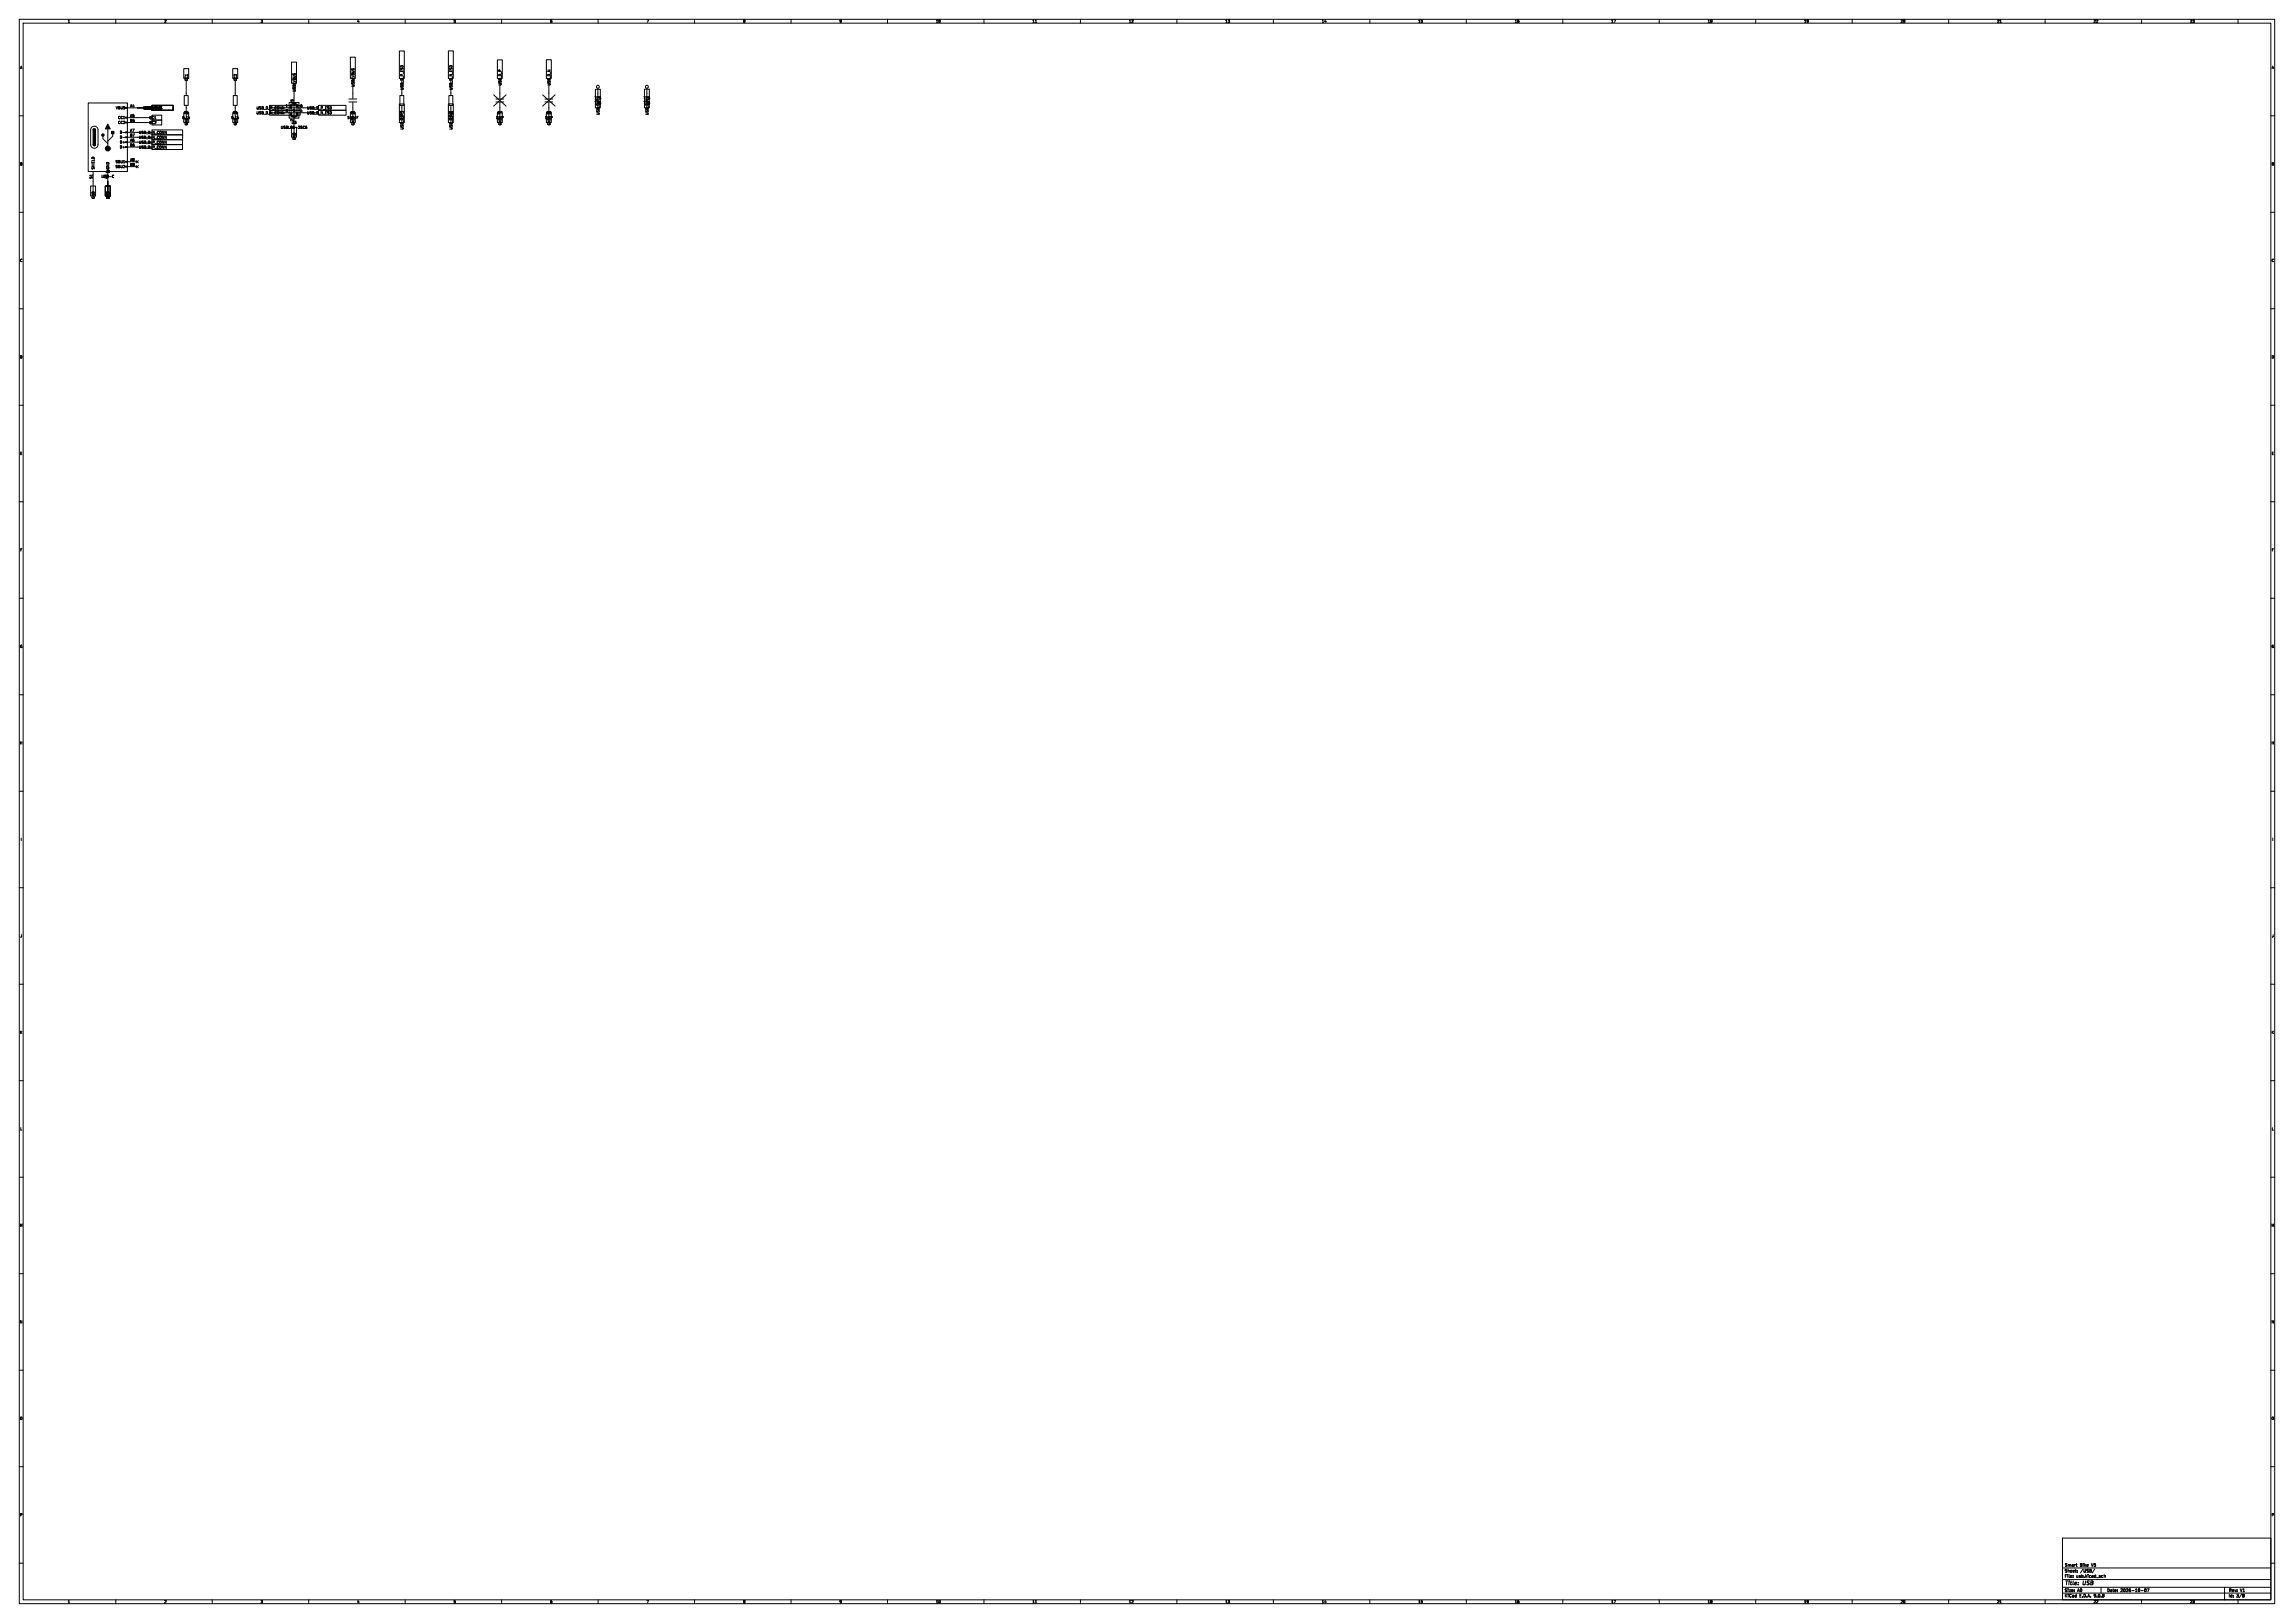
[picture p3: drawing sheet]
<svg xmlns="http://www.w3.org/2000/svg" width="1189mm" height="841mm" viewBox="0 0 1189 841" stroke-linecap="round" stroke-linejoin="round" font-family="sans-serif">
<defs><g id="words">
<g font-size="2.8">
<text x="1070" y="822">Title:</text>
<text x="1080" y="822">USB</text>
</g>
<g font-size="2.1">
<text x="1070" y="815">Sheet:</text>
<text x="1070" y="812">Smart</text>
<text x="1078" y="815">/USB/</text>
<text x="1078" y="812">Bike</text>
<text x="1085" y="812">V5</text>
<text x="1070" y="818">File:</text>
<text x="1076" y="818">usb.kicad_sch</text>
<text x="1070" y="828">KiCad</text>
<text x="1070" y="825">Size:</text>
<text x="1077" y="825">A0</text>
<text x="1078" y="828">E.D.A.</text>
<text x="1085" y="828">9.0.8</text>
<text x="1092" y="825">Date:</text>
<text x="1099" y="825">2026-10-07</text>
<text x="1155" y="825">Rev:</text>
<text x="1155" y="828">Id:</text>
<text x="1159" y="828">3/8</text>
<text x="1161" y="825">V1</text>
</g>
<g font-size="1.8">
<text x="35" y="12">1</text>
<text x="85" y="12">2</text>
<text x="135" y="12">3</text>
<text x="185" y="12">4</text>
<text x="235" y="12">5</text>
<text x="285" y="12">6</text>
<text x="335" y="12">7</text>
<text x="385" y="12">8</text>
<text x="435" y="12">9</text>
<text x="485" y="12">10</text>
<text x="535" y="12">11</text>
<text x="585" y="12">12</text>
<text x="635" y="12">13</text>
<text x="685" y="12">14</text>
<text x="735" y="12">15</text>
<text x="785" y="12">16</text>
<text x="835" y="12">17</text>
<text x="885" y="12">18</text>
<text x="935" y="12">19</text>
<text x="985" y="12">20</text>
<text x="1035" y="12">21</text>
<text x="1085" y="12">22</text>
<text x="1135" y="12">23</text>
<text x="10" y="36">A</text>
<text x="1177" y="36">A</text>
<text x="97" y="42" transform="rotate(-90 97 42)">CC1</text>
<text x="123" y="42" transform="rotate(-90 123 42)">CC2</text>
<text x="153" y="48" transform="rotate(-90 153 48)">USB_VBUS</text>
<text x="184" y="45" transform="rotate(-90 184 45)">USB_VBUS</text>
<text x="209" y="47" transform="rotate(-90 209 47)">USB_D_P_ESD</text>
<text x="235" y="47" transform="rotate(-90 235 47)">USB_D_N_ESD</text>
<text x="260" y="44" transform="rotate(-90 260 44)">USB_D_P</text>
<text x="285" y="44" transform="rotate(-90 285 44)">USB_D_N</text>
<text x="152" y="53" transform="rotate(-90 152 53)">5</text>
<text x="308" y="52">TP5</text>
<text x="333" y="52">TP6</text>
<text x="60" y="57">VBUS</text>
<text x="67" y="56">A4</text>
<text x="74" y="57">USB_VBUS</text>
<text x="95" y="59">R5</text>
<text x="121" y="59">R6</text>
<text x="133" y="59">USB_D_N_CONN</text>
<text x="133" y="57">USB_D_P_CONN</text>
<text x="148" y="56">1</text>
<text x="148" y="58">3</text>
<text x="156" y="56">6</text>
<text x="156" y="58">4</text>
<text x="159" y="59">USB_D_N_ESD</text>
<text x="159" y="57">USB_D_P_ESD</text>
<text x="182" y="59">C6</text>
<text x="207" y="59">R7</text>
<text x="232" y="59">R8</text>
<text x="258" y="59">C7</text>
<text x="283" y="59">C8</text>
<text x="308" y="54">TP5</text>
<text x="311" y="60" transform="rotate(-90 311 60)">USB_D_P</text>
<text x="333" y="54">TP6</text>
<text x="336" y="60" transform="rotate(-90 336 60)">USB_D_N</text>
<text x="61" y="62">CC1</text>
<text x="61" y="64">CC2</text>
<text x="67" y="63">B5</text>
<text x="67" y="61">A5</text>
<text x="77" y="64">CC2</text>
<text x="77" y="62">CC1</text>
<text x="94" y="62">5.1k</text>
<text x="97" y="65" transform="rotate(-90 97 65)">GND</text>
<text x="120" y="62">5.1k</text>
<text x="123" y="65" transform="rotate(-90 123 65)">GND</text>
<text x="151" y="64">U3</text>
<text x="152" y="63" transform="rotate(-90 152 63)">2</text>
<text x="180" y="62">100nF</text>
<text x="184" y="65" transform="rotate(-90 184 65)">GND</text>
<text x="207" y="62">22</text>
<text x="232" y="62">22</text>
<text x="257" y="62">DNP</text>
<text x="260" y="65" transform="rotate(-90 260 65)">GND</text>
<text x="282" y="62">DNP</text>
<text x="285" y="65" transform="rotate(-90 285 65)">GND</text>
<text x="62" y="69">D-</text>
<text x="62" y="72">D-</text>
<text x="67" y="71">B7</text>
<text x="67" y="68">A7</text>
<text x="72" y="70">USB_D_N_CONN</text>
<text x="145" y="67">USBLC6-2SC6</text>
<text x="209" y="67" transform="rotate(-90 209 67)">USB_D_P</text>
<text x="235" y="67" transform="rotate(-90 235 67)">USB_D_N</text>
<text x="62" y="75">D+</text>
<text x="62" y="77">D+</text>
<text x="67" y="76">B6</text>
<text x="67" y="73">A6</text>
<text x="72" y="72">USB_D_N_CONN</text>
<text x="72" y="75">USB_D_P_CONN</text>
<text x="72" y="77">USB_D_P_CONN</text>
<text x="153" y="73" transform="rotate(-90 153 73)">GND</text>
<text x="67" y="84">A8</text>
<text x="10" y="86">B</text>
<text x="49" y="88" transform="rotate(-90 49 88)">SHIELD</text>
<text x="55" y="90">J8</text>
<text x="57" y="88" transform="rotate(-90 57 88)">GND</text>
<text x="60" y="85">SBU1</text>
<text x="60" y="87">SBU2</text>
<text x="67" y="86">B8</text>
<text x="1177" y="86">B</text>
<text x="48" y="93" transform="rotate(-90 48 93)">S1</text>
<text x="52" y="92">USB-C</text>
<text x="56" y="93" transform="rotate(-90 56 93)">A1</text>
<text x="49" y="103" transform="rotate(-90 49 103)">GND</text>
<text x="57" y="103" transform="rotate(-90 57 103)">GND</text>
<text x="10" y="136">C</text>
<text x="1177" y="136">C</text>
<text x="10" y="186">D</text>
<text x="1177" y="186">D</text>
<text x="10" y="236">E</text>
<text x="1177" y="236">E</text>
<text x="10" y="286">F</text>
<text x="1177" y="286">F</text>
<text x="10" y="336">G</text>
<text x="1177" y="336">G</text>
<text x="10" y="386">H</text>
<text x="1177" y="386">H</text>
<text x="11" y="436">I</text>
<text x="1178" y="436">I</text>
<text x="10" y="486">J</text>
<text x="1177" y="486">J</text>
<text x="10" y="536">K</text>
<text x="1177" y="536">K</text>
<text x="10" y="586">L</text>
<text x="1177" y="586">L</text>
<text x="10" y="636">M</text>
<text x="1177" y="636">M</text>
<text x="10" y="686">N</text>
<text x="1177" y="686">N</text>
<text x="10" y="736">O</text>
<text x="1177" y="736">O</text>
<text x="10" y="786">P</text>
<text x="1177" y="786">P</text>
<text x="35" y="831">1</text>
<text x="85" y="831">2</text>
<text x="135" y="831">3</text>
<text x="185" y="831">4</text>
<text x="235" y="831">5</text>
<text x="285" y="831">6</text>
<text x="335" y="831">7</text>
<text x="385" y="831">8</text>
<text x="435" y="831">9</text>
<text x="485" y="831">10</text>
<text x="535" y="831">11</text>
<text x="585" y="831">12</text>
<text x="635" y="831">13</text>
<text x="685" y="831">14</text>
<text x="735" y="831">15</text>
<text x="785" y="831">16</text>
<text x="835" y="831">17</text>
<text x="885" y="831">18</text>
<text x="935" y="831">19</text>
<text x="985" y="831">20</text>
<text x="1035" y="831">21</text>
<text x="1085" y="831">22</text>
<text x="1135" y="831">23</text>
</g>
</g></defs>
<g fill="none" stroke="#000" stroke-width=".52">
<path d="M10 10h1169v821h-1169zM12 12h1165v817h-1165zM60 10v2M110 10v2M160 10v2M210 10v2M260 10v2M310 10v2M360 10v2M410 10v2M460 10v2M510 10v2"/>
<path d="M537 12h.1M560 10v2M610 10v2M660 10v2M710 10v2M760 10v2M810 10v2M860 10v2M910 10v2M960 10v2M1010 10v2M1037 12h.1"/>
<path d="M1060 10v2M1110 10v2M1160 10v2M95 36h3v5h-3zM121 36h2v5h-2zM151 32h3v11h-3zM182 30h2v11h-2zM207 26h3v15h-3zM232 26h3v15h-3zM258 31h2v10h-2zM283 31h3v10h-3zM46 53h20v36h-20z"/>
<path d="M65 56h1h-1zM66 56h13M79 55h11v2h-11zM79 60h5v2h-5zM95 58h3v5h-3zM96 50h2v5h-2zM97 41v9M97 55v8M121 58h2v5h-2zM121 50h2v5h-2zM122 41v9M122 55v8"/>
<path d="M140 55h16v2h-16zM140 57h16v3h-16zM140 56h25M140 58h25M150 53h5v8h-5zM150 59h1M150 54h1M151 54v1h-1zM151 59v1h-1zM152 54h-1v6h1M152 43v10v1h1h-1v6h1l-1 1v10M152 57l1 1h-1z"/>
<path d="M153 57h-1M153 54h1v6h-1M153 59h1M153 54h1M154 54v1h-1zM154 59v1h-1zM165 57h14v3h-14zM165 55h14v2h-14zM181 51h4M181 53h4M182 58h2v5h-2zM183 41v10"/>
<path d="M183 53v10M207 54h3v9h-3zM207 50h2v5h-2zM208 41v9M208 55v8M232 54h3v9h-3zM233 50h2v5h-2zM234 41v9M234 55v8M256 49l6 6M257 51h4M257 53h4"/>
<path d="M258 58h2v5h-2zM259 41v10M259 53v10M262 49l-6 6M281 49l7 6M282 51h5M282 53h5M283 58h3v5h-3zM284 41v10M284 53v10M288 49l-7 6M309 46h2v10h-2z"/>
<path d="M310 46v10M334 46h3v10h-3zM335 46v10M10 60h2M48 66h2l1 1v8l-2 2-1-1-1-1v-8zM48 67h1h1M48 75l1 1 1-1M53 71v1l3 2M56 67v10M58 69v2l-2 2M64 69h1M64 71h1"/>
<path d="M65 61h1h-1zM65 63h1v1h-1zM65 68h1v1h-1zM65 71h1h-1zM65 73h1v1h-1zM65 76h1h-1zM66 61h13M66 63h13M66 69h13M66 71h13M66 74h13M66 76h13"/>
<path d="M79 72h16v3h-16zM79 75h16v2h-16zM79 70h16v2h-16zM79 67h16v3h-16zM79 62h5v3h-5zM151 66h3v5h-3zM158 66h.1M158 66h1M159 65l-1 1M159 65h.1M159 66h.1M185 61h.1"/>
<path d="M185 60h1M1177 60h2M47 96h3v6h-3zM48 89v13M55 96h2v6h-2zM56 89v13M58 91h1M59 91h.1M59 92h-1M65 84h1h-1zM65 86h1v1h-1zM66 84h5"/>
<path d="M66 86h5M71 86l1 1M71 83l1 1M72 86l-1 1M72 83l-1 1M10 110h2M1177 110h2M10 160h2M1177 160h2M10 210h2M1177 210h2M10 260h2"/>
<path d="M1177 260h2M10 310h2M1177 310h2M10 360h2M1177 360h2M10 410h2M1177 410h2M10 460h2M1177 460h2M10 510h2M1177 510h2M10 560h2"/>
<path d="M1177 560h2M10 610h2M1177 610h2M10 660h2M1177 660h2M10 710h2M1177 710h2M10 760h2M1177 760h2M1069 797h108v32h-108zM10 810h2M1069 818h108"/>
<path d="M1069 812h108M1075 817h.1M1075 816l-1 1M1076 811h1M1076 812h1M1077 814h.1M1077 815h.1M1084 810v2M1086 813l-2 2M1090 816h.1M1090 817h.1M1091 816v1"/>
<path d="M1091 817v-1v1M1177 810h2M60 829v2M110 829v2M160 829v2M210 829v2M260 829v2M310 829v2M360 829v2M410 829v2M460 829v2M510 829v2"/>
<path d="M537 831h.1M560 829v2M610 829v2M660 829v2M710 829v2M760 829v2M810 829v2M860 829v2M910 829v2M960 829v2M1010 829v2M1037 831h.1"/>
<path d="M1060 829v2M1069 825h108M1069 822h108M1089 822v3M1110 824h1M1110 829v2M1112 825h.1M1112 823v1v1M1112 823h.1M1112 823v2M1113 823h1l-1 2M1153 822v7"/>
<path d="M1160 829v2M1163 826h.1M1163 827h.1M1163 827v1M1163 826v1"/>
<circle cx="310" cy="45" r=".8"/>
<circle cx="335" cy="45" r=".8"/>
</g>
<g fill="#000" stroke="#000" stroke-width=".52">
<path d="M48 67h2v8h-2zM48 75h2l-1 1zM48 67h2h-2zM56 64l1 3h-2zM58 68h1v1h-1z"/>
<circle cx="151" cy="56" r=".3"/>
<circle cx="152" cy="54" r=".3"/>
<circle cx="153" cy="54" r=".3"/>
<circle cx="154" cy="58" r=".3"/>
<circle cx="53" cy="70" r=".6"/>
<circle cx="56" cy="77" r="1.3"/>
<circle cx="152" cy="60" r=".3"/>
<circle cx="153" cy="60" r=".3"/>
</g>
<use href="#words"/>
</svg>
